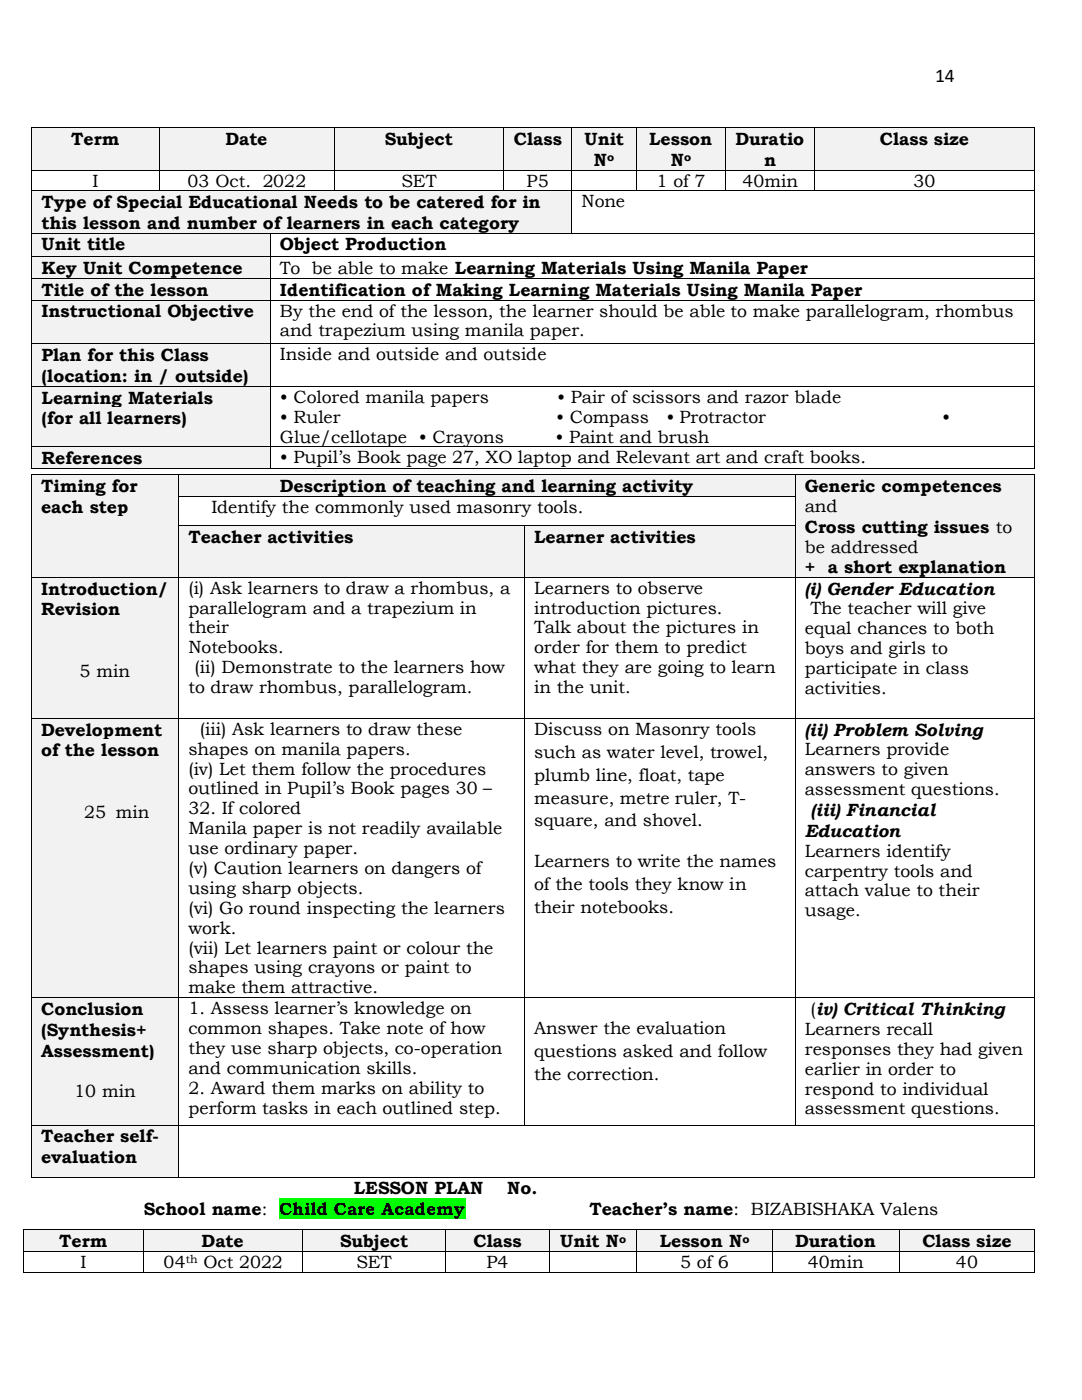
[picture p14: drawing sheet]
<svg xmlns="http://www.w3.org/2000/svg" width="216mm" height="279mm" viewBox="0 0 216 279" stroke-linecap="round" stroke-linejoin="round" font-family="sans-serif">
<defs><g id="words">
<text font-size="3.9" x="186.6" y="16.4">14</text>
<g font-size="3.5">
<text x="14.2" y="28.9">Term</text>
<text x="45" y="28.9">Date</text>
<text x="76.8" y="28.9">Subject</text>
<text x="102.5" y="28.9">Class</text>
<text x="116.6" y="28.9">Unit</text>
<text x="129.5" y="28.9">Lesson</text>
<text x="146.7" y="28.9">Duratio</text>
<text x="175.6" y="28.9">Class size</text>
<text x="118.5" y="33.1">N</text>
<text x="133.8" y="33.1">N</text>
<text x="152.5" y="33.1">n</text>
<text x="8.3" y="41.6">Type of Special Educational Needs to be catered for in</text>
<text x="18.4" y="37.2">I</text>
<text x="37.4" y="37.2">03 Oct. 2022</text>
<text x="80.1" y="37.2">SET</text>
<text x="105.1" y="37.2">P5</text>
<text x="116" y="41.4">None</text>
<text x="131" y="37.2">1 of 7</text>
<text x="148.1" y="37.2">40min</text>
<text x="182.3" y="37.2">30</text>
<text x="8.3" y="45.7">this lesson and number of learners in each category</text>
<text x="8.3" y="49.9">Unit title</text>
<text x="55.9" y="49.9">Object Production</text>
<text x="8.3" y="54.6">Key Unit Competence</text>
<text x="8.3" y="59">Title of the lesson</text>
<text x="55.9" y="54.6">To be able to make Learning Materials Using Manila Paper</text>
<text x="55.9" y="59">Identification of Making Learning Materials Using Manila Paper</text>
<text x="8.3" y="63.3">Instructional Objective</text>
<text x="55.9" y="63.2">By the end of the lesson, the learner should be able to make parallelogram, rhombus</text>
<text x="55.9" y="67.1">and trapezium using manila paper.</text>
<text x="55.9" y="71.9">Inside and outside and outside</text>
<text x="8.3" y="72.1">Plan for this Class</text>
<text x="8.3" y="76.2">(location: in / outside)</text>
<text x="8.3" y="80.5">Learning Materials</text>
<text x="55.9" y="80.4">• Colored manila papers</text>
<text x="111.2" y="80.4">• Pair of scissors and razor blade</text>
<text x="8.3" y="84.6">(for all learners)</text>
<text x="55.9" y="84.3">• Ruler</text>
<text x="55.9" y="88.3">Glue/cellotape • Crayons</text>
<text x="110.8" y="88.3">• Paint and brush</text>
<text x="111" y="84.3">• Compass</text>
<text x="133" y="84.3">• Protractor</text>
<text x="188" y="84.3">•</text>
<text x="8.3" y="92.6">References</text>
<text x="55.9" y="92.5">• Pupil’s Book page 27, XO laptop and Relevant art and craft books.</text>
<text x="8.2" y="98.2">Timing for</text>
<text x="55.9" y="98.2">Description of teaching and learning activity</text>
<text x="160.6" y="98.2">Generic competences</text>
<text x="8.2" y="102.3">each step</text>
<text x="42.2" y="102.3">Identify the commonly used masonry tools.</text>
<text x="160.6" y="102.2">and</text>
<text x="160.6" y="106.3">Cross cutting issues to</text>
<text x="37.6" y="108.3">Teacher activities</text>
<text x="106.6" y="108.3">Learner activities</text>
<text x="160.6" y="110.3">be addressed</text>
<text x="8.2" y="118.7">Introduction/</text>
<text x="37.6" y="118.5">(i) Ask learners to draw a rhombus, a</text>
<text x="106.6" y="118.5">Learners to observe</text>
<text x="160.6" y="114.3">+ a short explanation</text>
<text x="160.6" y="118.7">(i) Gender Education</text>
<text x="8.2" y="122.8">Revision</text>
<text x="37.6" y="122.4">parallelogram and a trapezium in</text>
<text x="106.6" y="122.4">introduction pictures.</text>
<text x="161.7" y="122.6">The teacher will give</text>
<text x="37.6" y="126.4">their</text>
<text x="37.6" y="130.4">Notebooks.</text>
<text x="106.6" y="126.4">Talk about the pictures in</text>
<text x="106.6" y="130.4">order for them to predict</text>
<text x="160.6" y="126.6">equal chances to both</text>
<text x="160.6" y="130.6">boys and girls to</text>
<text x="15.9" y="135.1">5 min</text>
<text x="38.8" y="134.4">(ii) Demonstrate to the learners how</text>
<text x="106.6" y="134.4">what they are going to learn</text>
<text x="160.6" y="134.5">participate in class</text>
<text x="37.6" y="138.3">to draw rhombus, parallelogram.</text>
<text x="106.6" y="138.3">in the unit.</text>
<text x="160.6" y="138.5">activities.</text>
<text x="8.2" y="146.8">Development</text>
<text x="39.9" y="146.6">(iii) Ask learners to draw these</text>
<text x="106.6" y="146.6">Discuss on Masonry tools</text>
<text x="160.6" y="146.8">(ii) Problem Solving</text>
<text x="8.2" y="150.9">of the lesson</text>
<text x="37.6" y="150.6">shapes on manila papers.</text>
<text x="37.6" y="154.6">(iv) Let them follow the procedures</text>
<text x="106.6" y="151.2">such as water level, trowel,</text>
<text x="106.6" y="155.8">plumb line, float, tape</text>
<text x="160.6" y="150.8">Learners provide</text>
<text x="160.6" y="154.7">answers to given</text>
<text x="37.6" y="158.5">outlined in Pupil’s Book pages 30 –</text>
<text x="106.6" y="160.4">measure, metre ruler, T-</text>
<text x="160.6" y="158.7">assessment questions.</text>
<text x="16.8" y="163.2">25 min</text>
<text x="37.6" y="162.5">32. If colored</text>
<text x="37.6" y="166.5">Manila paper is not readily available</text>
<text x="106.6" y="164.9">square, and shovel.</text>
<text x="160.6" y="167">Education</text>
<text x="161.8" y="162.9">(iii) Financial</text>
<text x="37.6" y="170.4">use ordinary paper.</text>
<text x="106.6" y="173">Learners to write the names</text>
<text x="160.6" y="171">Learners identify</text>
<text x="37.6" y="174.4">(v) Caution learners on dangers of</text>
<text x="37.6" y="178.4">using sharp objects.</text>
<text x="106.6" y="177.6">of the tools they know in</text>
<text x="160.6" y="174.9">carpentry tools and</text>
<text x="160.6" y="178.9">attach value to their</text>
<text x="37.6" y="182.4">(vi) Go round inspecting the learners</text>
<text x="106.6" y="182.2">their notebooks.</text>
<text x="160.6" y="182.9">usage.</text>
<text x="37.6" y="186.3">work.</text>
<text x="37.6" y="190.3">(vii) Let learners paint or colour the</text>
<text x="37.6" y="194.3">shapes using crayons or paint to</text>
<text x="8.2" y="202.6">Conclusion</text>
<text x="37.6" y="198.2">make them attractive.</text>
<text x="37.6" y="202.4">1. Assess learner’s knowledge on</text>
<text x="161.7" y="202.6">(iv) Critical Thinking</text>
<text x="8.2" y="206.7">(Synthesis+</text>
<text x="37.6" y="206.4">common shapes. Take note of how</text>
<text x="106.6" y="206.4">Answer the evaluation</text>
<text x="160.6" y="206.5">Learners recall</text>
<text x="8.2" y="210.9">Assessment)</text>
<text x="37.6" y="210.3">they use sharp objects, co-operation</text>
<text x="37.6" y="214.3">and communication skills.</text>
<text x="106.6" y="210.9">questions asked and follow</text>
<text x="106.6" y="215.5">the correction.</text>
<text x="160.6" y="210.5">responses they had given</text>
<text x="160.6" y="214.5">earlier in order to</text>
<text x="14.8" y="219">10 min</text>
<text x="37.6" y="218.3">2. Award them marks on ability to</text>
<text x="160.6" y="218.4">respond to individual</text>
<text x="8.2" y="228">Teacher self-</text>
<text x="37.6" y="222.2">perform tasks in each outlined step.</text>
<text x="160.6" y="222.4">assessment questions.</text>
<text x="8.2" y="232.1">evaluation</text>
<text x="70.6" y="238.4">LESSON PLAN</text>
<text x="101.2" y="238.4">No.</text>
<text x="28.7" y="242.5">School name:</text>
<text x="55.7" y="242.5">Child Care Academy</text>
<text x="117.6" y="242.5">Teacher’s name: BIZABISHAKA Valens</text>
<text x="11.8" y="248.9">Term</text>
<text x="40.2" y="248.9">Date</text>
<text x="67.8" y="248.9">Subject</text>
<text x="94.5" y="248.9">Class</text>
<text x="111.8" y="248.9">Unit N</text>
<text x="131.6" y="248.9">Lesson N</text>
<text x="158.6" y="248.9">Duration</text>
<text x="184.1" y="248.9">Class size</text>
<text x="16.1" y="253">I</text>
<text x="32.6" y="253">04</text>
<text x="40.6" y="253">Oct 2022</text>
<text x="71.1" y="253">SET</text>
<text x="97.1" y="253">P4</text>
<text x="135.7" y="253">5 of 6</text>
<text x="161.2" y="253">40min</text>
<text x="190.8" y="253">40</text>
</g>
<g font-size="2.3">
<text x="121.1" y="32.2">o</text>
<text x="136.5" y="32.2">o</text>
<text x="123.5" y="248">o</text>
<text x="148.1" y="248">o</text>
<text x="37.1" y="252.1">th</text>
</g>
</g></defs>
<g fill="#f2f2f2">
<path d="M6.4 25.6h25.3v8.3h-25.3z" fill-rule="evenodd"/>
<path d="M8.3 25.6h21.5v4.1h-21.5z" fill-rule="evenodd"/>
<path d="M31.9 25.6h34.7v8.3h-34.7z" fill-rule="evenodd"/>
<path d="M33.7 25.6h31.1v4.1h-31.1z" fill-rule="evenodd"/>
<path d="M66.8 25.6h33.6v8.3h-33.6z" fill-rule="evenodd"/>
<path d="M68.6 25.6h30v4.1h-30z" fill-rule="evenodd"/>
<path d="M100.6 25.6h13.4v8.3h-13.4z" fill-rule="evenodd"/>
<path d="M102.4 25.6h9.7v4.1h-9.7z" fill-rule="evenodd"/>
<path d="M114.2 25.6h12.8v8.3h-12.8z" fill-rule="evenodd"/>
<path d="M116 25.6h9.1v4.1h-9.1z" fill-rule="evenodd"/>
<path d="M116 29.7h9.1v4.2h-9.1z" fill-rule="evenodd"/>
<path d="M127.1 25.6h17.6v8.3h-17.6z" fill-rule="evenodd"/>
<path d="M128.9 25.6h13.9v4.1h-13.9z" fill-rule="evenodd"/>
<path d="M128.9 29.7h13.9v4.2h-13.9z" fill-rule="evenodd"/>
<path d="M144.9 25.6h17.5v8.3h-17.5z" fill-rule="evenodd"/>
<path d="M146.7 25.6h13.9v4.1h-13.9z" fill-rule="evenodd"/>
<path d="M146.7 29.7h13.9v4.2h-13.9z" fill-rule="evenodd"/>
<path d="M162.6 25.6h43.8v8.3h-43.8z" fill-rule="evenodd"/>
<path d="M164.5 25.6h40v4.1h-40z" fill-rule="evenodd"/>
</g>
<g fill="#000">
<path d="M6.3 25.4h.1v.2h-.1z" fill-rule="evenodd"/>
<path d="M6.3 25.4h.1v.2h-.1z" fill-rule="evenodd"/>
<path d="M6.3 33.9h.1v.2h-.1z" fill-rule="evenodd"/>
<path d="M31.7 25.4h.2v.2h-.2z" fill-rule="evenodd"/>
<path d="M31.7 33.9h.2v.2h-.2z" fill-rule="evenodd"/>
<path d="M66.6 25.4h.2v.2h-.2z" fill-rule="evenodd"/>
<path d="M66.6 33.9h.2v.2h-.2z" fill-rule="evenodd"/>
<path d="M100.4 25.4h.2v.2h-.2z" fill-rule="evenodd"/>
<path d="M100.4 33.9h.2v.2h-.2z" fill-rule="evenodd"/>
<path d="M114 25.4h.2v.2h-.2z" fill-rule="evenodd"/>
<path d="M114 33.9h.2v.2h-.2z" fill-rule="evenodd"/>
<path d="M127 25.4h.1v.2h-.1z" fill-rule="evenodd"/>
<path d="M127 33.9h.1v.2h-.1z" fill-rule="evenodd"/>
<path d="M144.7 25.4h.2v.2h-.2z" fill-rule="evenodd"/>
<path d="M144.7 33.9h.2v.2h-.2z" fill-rule="evenodd"/>
<path d="M162.4 25.4h.2v.2h-.2z" fill-rule="evenodd"/>
<path d="M162.4 33.9h.2v.2h-.2z" fill-rule="evenodd"/>
<path d="M206.4 25.4h.2v.2h-.2z" fill-rule="evenodd"/>
<path d="M206.4 25.4h.2v.2h-.2z" fill-rule="evenodd"/>
<path d="M206.4 33.9h.2v.2h-.2z" fill-rule="evenodd"/>
</g>
<g fill="none" stroke="#000" stroke-width=".2">
<path d="M6.3 25.6v8.3M6.3 34.1v3.9M6.4 25.5h25.3M6.4 34h25.3M31.8 25.6v8.3M31.8 34.1v3.9M31.9 25.5h34.7M31.9 34h34.7M66.7 25.6v8.3M66.7 34.1v3.9M66.8 25.5h33.6M66.8 34h33.6"/>
<path d="M100.5 25.6v8.3M100.5 34.1v3.9M100.6 25.5h13.4M100.6 34h13.4M114.1 25.6v8.3M114.1 34.1v3.9M114.2 25.5h12.8M114.2 34h12.8M127.1 25.6v8.3M127.1 34.1v3.9M127.1 25.5h17.6M127.1 34h17.6"/>
<path d="M144.8 25.6v8.3M144.8 34.1v3.9M144.9 25.5h17.5M144.9 34h17.5M162.5 25.6v8.3M162.5 34.1v3.9M162.6 25.5h43.8M162.6 34h43.8M206.5 25.6v8.3M206.5 34.1v3.9"/>
</g>
<g fill="#f2f2f2">
<path d="M6.4 38.2h107.6v8.3h-107.6z" fill-rule="evenodd"/>
<path d="M8.3 38.2h103.8v4.2h-103.8z" fill-rule="evenodd"/>
<path d="M8.3 42.4h103.8v4.1h-103.8z" fill-rule="evenodd"/>
</g>
<g fill="#000">
<path d="M6.3 38h.1v.2h-.1z" fill-rule="evenodd"/>
<path d="M31.7 38h.2v.2h-.2z" fill-rule="evenodd"/>
<path d="M66.6 38h.2v.2h-.2z" fill-rule="evenodd"/>
<path d="M100.4 38h.2v.2h-.2z" fill-rule="evenodd"/>
<path d="M114 38h.2v.2h-.2z" fill-rule="evenodd"/>
<path d="M127 38h.1v.2h-.1z" fill-rule="evenodd"/>
<path d="M144.7 38h.2v.2h-.2z" fill-rule="evenodd"/>
<path d="M162.4 38h.2v.2h-.2z" fill-rule="evenodd"/>
<path d="M206.4 38h.2v.2h-.2z" fill-rule="evenodd"/>
</g>
<path d="M6.3 38.2v8.3M6.4 38.1h25.3M31.9 38.1h34.7M66.8 38.1h33.6M100.6 38.1h13.4M114.1 38.2v8.3M114.2 38.1h12.8M127.1 38.1h17.6M144.9 38.1h17.5M162.6 38.1h43.8M206.5 38.2v8.3" fill="none" stroke="#000" stroke-width=".2"/>
<g fill="#f2f2f2">
<path d="M6.4 46.7h47.5v4.4h-47.5z" fill-rule="evenodd"/>
<path d="M8.3 46.7h43.8v4h-43.8z" fill-rule="evenodd"/>
</g>
<g fill="#000">
<path d="M6.3 46.5h.1v.2h-.1z" fill-rule="evenodd"/>
<path d="M53.9 46.5h.2v.2h-.2z" fill-rule="evenodd"/>
<path d="M114 46.5h.2v.2h-.2z" fill-rule="evenodd"/>
<path d="M206.4 46.5h.2v.2h-.2z" fill-rule="evenodd"/>
</g>
<path d="M6.3 46.7v4.4M6.4 46.6h47.5M54 46.7v4.4M54.1 46.6h59.9M114.2 46.6h92.2M206.5 46.7v4.4" fill="none" stroke="#000" stroke-width=".2"/>
<g fill="#f2f2f2">
<path d="M6.4 51.3h47.5v4.2h-47.5z" fill-rule="evenodd"/>
<path d="M8.3 51.3h43.8v4.1h-43.8z" fill-rule="evenodd"/>
</g>
<g fill="#000">
<path d="M6.3 51.1h.1v.2h-.1z" fill-rule="evenodd"/>
<path d="M53.9 51.1h.2v.2h-.2z" fill-rule="evenodd"/>
<path d="M206.4 51.1h.2v.2h-.2z" fill-rule="evenodd"/>
</g>
<path d="M6.3 51.3v4.2M6.4 51.2h47.5M54 51.3v4.2M54.1 51.2h152.3M206.5 51.3v4.2" fill="none" stroke="#000" stroke-width=".2"/>
<g fill="#f2f2f2">
<path d="M6.4 55.7h47.5v4.1h-47.5z" fill-rule="evenodd"/>
<path d="M8.3 55.7h43.8v4.1h-43.8z" fill-rule="evenodd"/>
</g>
<g fill="#000">
<path d="M6.3 55.5h.1v.2h-.1z" fill-rule="evenodd"/>
<path d="M53.9 55.5h.2v.2h-.2z" fill-rule="evenodd"/>
<path d="M206.4 55.5h.2v.2h-.2z" fill-rule="evenodd"/>
</g>
<path d="M6.3 55.7v4.1M6.4 55.6h47.5M54 55.7v4.1M54.1 55.6h152.3M206.5 55.7v4.1" fill="none" stroke="#000" stroke-width=".2"/>
<g fill="#f2f2f2">
<path d="M6.4 60h47.5v8.5h-47.5z" fill-rule="evenodd"/>
<path d="M8.3 60h43.8v4.1h-43.8z" fill-rule="evenodd"/>
</g>
<g fill="#000">
<path d="M6.3 59.8h.1v.2h-.1z" fill-rule="evenodd"/>
<path d="M53.9 59.8h.2v.2h-.2z" fill-rule="evenodd"/>
<path d="M206.4 59.8h.2v.2h-.2z" fill-rule="evenodd"/>
</g>
<path d="M6.3 60v8.5M6.4 59.9h47.5M54 60v8.5M54.1 59.9h152.3M206.5 60v8.5" fill="none" stroke="#000" stroke-width=".2"/>
<g fill="#f2f2f2">
<path d="M6.4 68.7h47.5v8.3h-47.5z" fill-rule="evenodd"/>
<path d="M8.3 68.7h43.8v4.2h-43.8z" fill-rule="evenodd"/>
<path d="M8.3 72.9h43.8v4.1h-43.8z" fill-rule="evenodd"/>
</g>
<g fill="#000">
<path d="M6.3 68.5h.1v.2h-.1z" fill-rule="evenodd"/>
<path d="M53.9 68.5h.2v.2h-.2z" fill-rule="evenodd"/>
<path d="M206.4 68.5h.2v.2h-.2z" fill-rule="evenodd"/>
</g>
<path d="M6.3 68.7v8.3M6.4 68.6h47.5M54 68.7v8.3M54.1 68.6h152.3M206.5 68.7v8.3" fill="none" stroke="#000" stroke-width=".2"/>
<g fill="#f2f2f2">
<path d="M6.4 77.2h47.5v11.9h-47.5z" fill-rule="evenodd"/>
<path d="M8.3 77.2h43.8v4.1h-43.8z" fill-rule="evenodd"/>
<path d="M8.3 81.3h43.8v4.1h-43.8z" fill-rule="evenodd"/>
</g>
<g fill="#000">
<path d="M6.3 77h.1v.2h-.1z" fill-rule="evenodd"/>
<path d="M53.9 77h.2v.2h-.2z" fill-rule="evenodd"/>
<path d="M206.4 77h.2v.2h-.2z" fill-rule="evenodd"/>
</g>
<path d="M6.3 77.2v11.9M6.4 77.1h47.5M54 77.2v11.9M54.1 77.1h152.3M206.5 77.2v11.9" fill="none" stroke="#000" stroke-width=".2"/>
<g fill="#f2f2f2">
<path d="M6.4 89.3h47.5v4.1h-47.5z" fill-rule="evenodd"/>
<path d="M8.3 89.3h43.8v4.1h-43.8z" fill-rule="evenodd"/>
</g>
<g fill="#000">
<path d="M6.3 89.1h.1v.2h-.1z" fill-rule="evenodd"/>
<path d="M6.3 93.4h.1v.2h-.1z" fill-rule="evenodd"/>
<path d="M6.3 93.4h.1v.2h-.1z" fill-rule="evenodd"/>
<path d="M53.9 89.1h.2v.2h-.2z" fill-rule="evenodd"/>
<path d="M53.9 93.4h.2v.2h-.2z" fill-rule="evenodd"/>
<path d="M206.4 89.1h.2v.2h-.2z" fill-rule="evenodd"/>
<path d="M206.4 93.4h.2v.2h-.2z" fill-rule="evenodd"/>
<path d="M206.4 93.4h.2v.2h-.2z" fill-rule="evenodd"/>
</g>
<path d="M6.3 89.3v4.1M6.4 89.2h47.5M6.4 93.5h47.5M54 89.3v4.1M54.1 89.2h152.3M54.1 93.5h152.3M206.5 89.3v4.1" fill="none" stroke="#000" stroke-width=".2"/>
<path d="M55.7 239.2h37.1v4.1h-37.1z" fill-rule="evenodd" fill="#0f0"/>
<g fill="#f2f2f2">
<path d="M4.9 245.5h23.6v4.2h-23.6z" fill-rule="evenodd"/>
<path d="M6.7 245.5h20v4.2h-20z" fill-rule="evenodd"/>
<path d="M28.7 245.5h31.6v4.2h-31.6z" fill-rule="evenodd"/>
<path d="M30.5 245.5h27.9v4.2h-27.9z" fill-rule="evenodd"/>
<path d="M60.4 245.5h28.4v4.2h-28.4z" fill-rule="evenodd"/>
<path d="M62.3 245.5h24.8v4.2h-24.8z" fill-rule="evenodd"/>
<path d="M89 245.5h20.5v4.2h-20.5z" fill-rule="evenodd"/>
<path d="M90.9 245.5h16.8v4.2h-16.8z" fill-rule="evenodd"/>
<path d="M109.7 245.5h17.3v4.2h-17.3z" fill-rule="evenodd"/>
<path d="M111.5 245.5h13.7v4.2h-13.7z" fill-rule="evenodd"/>
<path d="M127.1 245.5h26.9v4.2h-26.9z" fill-rule="evenodd"/>
<path d="M129 245.5h23.2v4.2h-23.2z" fill-rule="evenodd"/>
<path d="M154.1 245.5h25.3v4.2h-25.3z" fill-rule="evenodd"/>
<path d="M156 245.5h21.6v4.2h-21.6z" fill-rule="evenodd"/>
<path d="M179.5 245.5h26.9v4.2h-26.9z" fill-rule="evenodd"/>
<path d="M181.4 245.5h23.1v4.2h-23.1z" fill-rule="evenodd"/>
</g>
<g fill="#000">
<path d="M4.7 245.3h.2v.2h-.2z" fill-rule="evenodd"/>
<path d="M4.7 245.3h.2v.2h-.2z" fill-rule="evenodd"/>
<path d="M4.7 249.7h.2v.1h-.2z" fill-rule="evenodd"/>
<path d="M4.7 253.8h.2v.2h-.2z" fill-rule="evenodd"/>
<path d="M4.7 253.8h.2v.2h-.2z" fill-rule="evenodd"/>
<path d="M28.5 245.3h.2v.2h-.2z" fill-rule="evenodd"/>
<path d="M28.5 249.7h.2v.1h-.2z" fill-rule="evenodd"/>
<path d="M28.5 253.8h.2v.2h-.2z" fill-rule="evenodd"/>
<path d="M60.3 245.3h.1v.2h-.1z" fill-rule="evenodd"/>
<path d="M60.3 249.7h.1v.1h-.1z" fill-rule="evenodd"/>
<path d="M60.3 253.8h.1v.2h-.1z" fill-rule="evenodd"/>
<path d="M88.8 245.3h.2v.2h-.2z" fill-rule="evenodd"/>
<path d="M88.8 249.7h.2v.1h-.2z" fill-rule="evenodd"/>
<path d="M88.8 253.8h.2v.2h-.2z" fill-rule="evenodd"/>
<path d="M109.5 245.3h.2v.2h-.2z" fill-rule="evenodd"/>
<path d="M109.5 249.7h.2v.1h-.2z" fill-rule="evenodd"/>
<path d="M109.5 253.8h.2v.2h-.2z" fill-rule="evenodd"/>
<path d="M127 245.3h.1v.2h-.1z" fill-rule="evenodd"/>
<path d="M127 249.7h.1v.1h-.1z" fill-rule="evenodd"/>
<path d="M127 253.8h.1v.2h-.1z" fill-rule="evenodd"/>
<path d="M154 245.3h.1v.2h-.1z" fill-rule="evenodd"/>
<path d="M154 249.7h.1v.1h-.1z" fill-rule="evenodd"/>
<path d="M154 253.8h.1v.2h-.1z" fill-rule="evenodd"/>
<path d="M179.4 245.3h.1v.2h-.1z" fill-rule="evenodd"/>
<path d="M179.4 249.7h.1v.1h-.1z" fill-rule="evenodd"/>
<path d="M179.4 253.8h.1v.2h-.1z" fill-rule="evenodd"/>
<path d="M206.4 245.3h.2v.2h-.2z" fill-rule="evenodd"/>
<path d="M206.4 245.3h.2v.2h-.2z" fill-rule="evenodd"/>
<path d="M206.4 249.7h.2v.1h-.2z" fill-rule="evenodd"/>
<path d="M206.4 253.8h.2v.2h-.2z" fill-rule="evenodd"/>
<path d="M206.4 253.8h.2v.2h-.2z" fill-rule="evenodd"/>
</g>
<g fill="none" stroke="#000" stroke-width=".2">
<path d="M4.8 245.5v4.2M4.8 249.8v4M4.9 245.4h23.6M4.9 249.8h23.6M4.9 253.9h23.6M28.6 245.5v4.2M28.6 249.8v4M28.7 245.4h31.6M28.7 249.8h31.6M28.7 253.9h31.6M60.4 245.5v4.2M60.4 249.8v4"/>
<path d="M60.4 245.4h28.4M60.4 249.8h28.4M60.4 253.9h28.4M88.9 245.5v4.2M88.9 249.8v4M89 245.4h20.5M89 249.8h20.5M89 253.9h20.5M109.6 245.5v4.2M109.6 249.8v4M109.7 245.4h17.3M109.7 249.8h17.3"/>
<path d="M109.7 253.9h17.3M127.1 245.5v4.2M127.1 249.8v4M127.1 245.4h26.9M127.1 249.8h26.9M127.1 253.9h26.9M154.1 245.5v4.2M154.1 249.8v4M154.1 245.4h25.3M154.1 249.8h25.3M154.1 253.9h25.3M179.5 245.5v4.2"/>
<path d="M179.5 249.8v4M179.5 245.4h26.9M179.5 249.8h26.9M179.5 253.9h26.9M206.5 245.5v4.2M206.5 249.8v4"/>
</g>
<g fill="#f2f2f2">
<path d="M6.4 94.8h29.2v20.3h-29.2z" fill-rule="evenodd"/>
<path d="M8.2 94.8h25.5v4.2h-25.5z" fill-rule="evenodd"/>
<path d="M8.2 99h25.5v4.1h-25.5z" fill-rule="evenodd"/>
<path d="M8.2 103.1h25.5v4.1h-25.5z" fill-rule="evenodd"/>
<path d="M8.2 107.2h25.5v4.1h-25.5z" fill-rule="evenodd"/>
<path d="M35.7 94.8h122.9v4.2h-122.9z" fill-rule="evenodd"/>
<path d="M37.6 94.8h119.2v4.2h-119.2z" fill-rule="evenodd"/>
<path d="M158.8 94.8h47.6v20.3h-47.6z" fill-rule="evenodd"/>
<path d="M160.6 94.8h43.9v4.2h-43.9z" fill-rule="evenodd"/>
<path d="M160.6 99h43.9v4h-43.9z" fill-rule="evenodd"/>
<path d="M160.6 103h43.9v4.1h-43.9z" fill-rule="evenodd"/>
<path d="M160.6 107.1h43.9v4h-43.9z" fill-rule="evenodd"/>
<path d="M160.6 111.1h43.9v4h-43.9z" fill-rule="evenodd"/>
</g>
<g fill="#000">
<path d="M6.3 94.7h.1v.1h-.1z" fill-rule="evenodd"/>
<path d="M6.3 94.7h.1v.1h-.1z" fill-rule="evenodd"/>
<path d="M6.3 99h.1v.2h-.1z" fill-rule="evenodd"/>
<path d="M35.6 94.7h.1v.1h-.1z" fill-rule="evenodd"/>
<path d="M35.6 99h.1v.2h-.1z" fill-rule="evenodd"/>
<path d="M158.6 94.7h.2v.1h-.2z" fill-rule="evenodd"/>
<path d="M158.6 99h.2v.2h-.2z" fill-rule="evenodd"/>
<path d="M206.4 94.7h.2v.1h-.2z" fill-rule="evenodd"/>
<path d="M206.4 94.7h.2v.1h-.2z" fill-rule="evenodd"/>
<path d="M206.4 99h.2v.2h-.2z" fill-rule="evenodd"/>
</g>
<path d="M6.3 94.8v4.2M6.3 99.2v5.6M6.4 94.7h29.2M35.6 94.8v4.2M35.6 99.2v5.6M35.7 94.7h122.9M35.7 99.1h122.9M158.7 94.8v4.2M158.7 99.2v5.6M158.8 94.7h47.6M206.5 94.8v4.2M206.5 99.2v5.6" fill="none" stroke="#000" stroke-width=".2"/>
<g fill="#f2f2f2">
<path d="M35.7 105h68.9v10.1h-68.9z" fill-rule="evenodd"/>
<path d="M37.6 105h65.2v4.1h-65.2z" fill-rule="evenodd"/>
<path d="M104.8 105h53.8v10.1h-53.8z" fill-rule="evenodd"/>
<path d="M106.6 105h50.2v4.1h-50.2z" fill-rule="evenodd"/>
</g>
<g fill="#000">
<path d="M6.3 104.8h.1v.2h-.1z" fill-rule="evenodd"/>
<path d="M35.6 104.8h.1v.2h-.1z" fill-rule="evenodd"/>
<path d="M104.6 104.8h.2v.2h-.2z" fill-rule="evenodd"/>
<path d="M158.6 104.8h.2v.2h-.2z" fill-rule="evenodd"/>
<path d="M206.4 104.8h.2v.2h-.2z" fill-rule="evenodd"/>
</g>
<path d="M6.3 105v10.1M35.6 105v10.1M35.7 104.9h68.9M104.7 105v10.1M104.8 104.9h53.8M158.7 105v10.1M206.5 105v10.1" fill="none" stroke="#000" stroke-width=".2"/>
<g fill="#f2f2f2">
<path d="M6.4 115.3h29.2v28h-29.2z" fill-rule="evenodd"/>
<path d="M8.2 115.3h25.5v4.2h-25.5z" fill-rule="evenodd"/>
<path d="M8.2 119.5h25.5v4.1h-25.5z" fill-rule="evenodd"/>
<path d="M8.2 123.6h25.5v4.1h-25.5z" fill-rule="evenodd"/>
<path d="M8.2 127.7h25.5v4.2h-25.5z" fill-rule="evenodd"/>
<path d="M8.2 131.9h25.5v4h-25.5z" fill-rule="evenodd"/>
</g>
<g fill="#000">
<path d="M6.3 115.1h.1v.2h-.1z" fill-rule="evenodd"/>
<path d="M35.6 115.1h.1v.2h-.1z" fill-rule="evenodd"/>
<path d="M104.6 115.1h.2v.2h-.2z" fill-rule="evenodd"/>
<path d="M158.6 115.1h.2v.2h-.2z" fill-rule="evenodd"/>
<path d="M206.4 115.1h.2v.2h-.2z" fill-rule="evenodd"/>
</g>
<path d="M6.3 115.3v28M6.4 115.2h29.2M35.6 115.3v28M35.7 115.2h68.9M104.7 115.3v28M104.8 115.2h53.8M158.7 115.3v28M158.8 115.2h47.6M206.5 115.3v28" fill="none" stroke="#000" stroke-width=".2"/>
<g fill="#f2f2f2">
<path d="M6.4 143.4h29.2v55.6h-29.2z" fill-rule="evenodd"/>
<path d="M8.2 143.4h25.5v4.2h-25.5z" fill-rule="evenodd"/>
<path d="M8.2 147.6h25.5v4.1h-25.5z" fill-rule="evenodd"/>
<path d="M8.2 151.7h25.5v4.2h-25.5z" fill-rule="evenodd"/>
<path d="M8.2 155.9h25.5v4.1h-25.5z" fill-rule="evenodd"/>
<path d="M8.2 160h25.5v4h-25.5z" fill-rule="evenodd"/>
</g>
<g fill="#000">
<path d="M6.3 143.3h.1v.1h-.1z" fill-rule="evenodd"/>
<path d="M35.6 143.3h.1v.1h-.1z" fill-rule="evenodd"/>
<path d="M104.6 143.3h.2v.1h-.2z" fill-rule="evenodd"/>
<path d="M158.6 143.3h.2v.1h-.2z" fill-rule="evenodd"/>
<path d="M206.4 143.3h.2v.1h-.2z" fill-rule="evenodd"/>
</g>
<path d="M6.3 143.4v55.6M6.4 143.4h29.2M35.6 143.4v55.6M35.7 143.4h68.9M104.7 143.4v55.6M104.8 143.4h53.8M158.7 143.4v55.6M158.8 143.4h47.6M206.5 143.4v55.6" fill="none" stroke="#000" stroke-width=".2"/>
<g fill="#f2f2f2">
<path d="M6.4 199.2h29.2v25.2h-29.2z" fill-rule="evenodd"/>
<path d="M8.2 199.2h25.5v4.1h-25.5z" fill-rule="evenodd"/>
<path d="M8.2 203.3h25.5v4.2h-25.5z" fill-rule="evenodd"/>
<path d="M8.2 207.5h25.5v4.1h-25.5z" fill-rule="evenodd"/>
<path d="M8.2 211.6h25.5v4.2h-25.5z" fill-rule="evenodd"/>
<path d="M8.2 215.8h25.5v4h-25.5z" fill-rule="evenodd"/>
</g>
<g fill="#000">
<path d="M6.3 199h.1v.2h-.1z" fill-rule="evenodd"/>
<path d="M35.6 199h.1v.2h-.1z" fill-rule="evenodd"/>
<path d="M104.6 199h.2v.2h-.2z" fill-rule="evenodd"/>
<path d="M158.6 199h.2v.2h-.2z" fill-rule="evenodd"/>
<path d="M206.4 199h.2v.2h-.2z" fill-rule="evenodd"/>
</g>
<path d="M6.3 199.2v25.2M6.4 199.1h29.2M35.6 199.2v25.2M35.7 199.1h68.9M104.7 199.2v25.2M104.8 199.1h53.8M158.7 199.2v25.2M158.8 199.1h47.6M206.5 199.2v25.2" fill="none" stroke="#000" stroke-width=".2"/>
<g fill="#f2f2f2">
<path d="M6.4 224.6h29.2v10.2h-29.2z" fill-rule="evenodd"/>
<path d="M8.2 224.6h25.5v4.2h-25.5z" fill-rule="evenodd"/>
<path d="M8.2 228.8h25.5v4.1h-25.5z" fill-rule="evenodd"/>
</g>
<g fill="#000">
<path d="M6.3 224.4h.1v.2h-.1z" fill-rule="evenodd"/>
<path d="M6.3 234.8h.1v.2h-.1z" fill-rule="evenodd"/>
<path d="M6.3 234.8h.1v.2h-.1z" fill-rule="evenodd"/>
<path d="M35.6 224.4h.1v.2h-.1z" fill-rule="evenodd"/>
<path d="M35.6 234.8h.1v.2h-.1z" fill-rule="evenodd"/>
<path d="M104.6 224.4h.2v.2h-.2z" fill-rule="evenodd"/>
<path d="M158.6 224.4h.2v.2h-.2z" fill-rule="evenodd"/>
<path d="M206.4 224.4h.2v.2h-.2z" fill-rule="evenodd"/>
<path d="M206.4 234.8h.2v.2h-.2z" fill-rule="evenodd"/>
<path d="M206.4 234.8h.2v.2h-.2z" fill-rule="evenodd"/>
</g>
<path d="M6.3 224.6v10.2M6.4 224.5h29.2M6.4 234.9h29.2M35.6 224.6v10.2M35.7 224.5h68.9M35.7 234.9h170.7M104.8 224.5h53.8M158.8 224.5h47.6M206.5 224.6v10.2" fill="none" stroke="#000" stroke-width=".2"/>
<use href="#words"/>
</svg>
